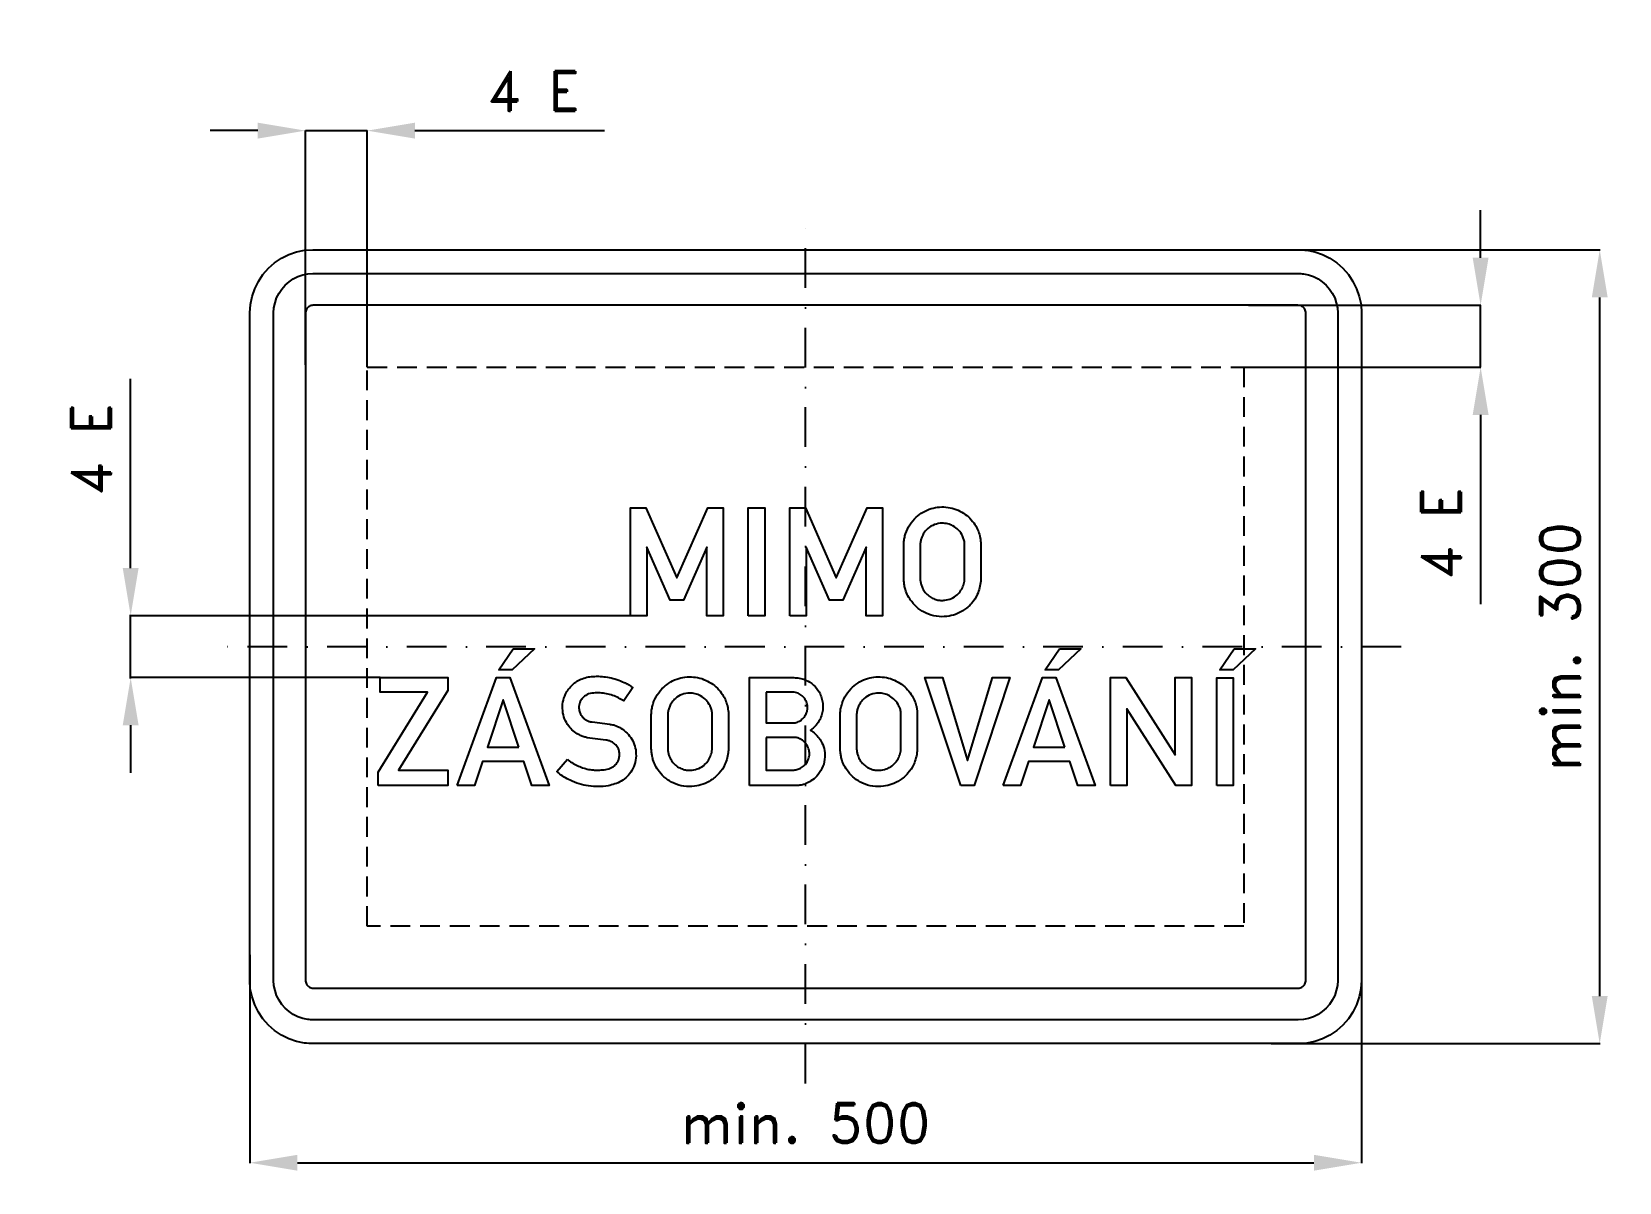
# Model space of a CAD drawing. Header units: millimetres. Extents: x -487 to 512, y -337 to 387.
import ezdxf

# ---------------------------------------------------------------- set-up
doc = ezdxf.new("R2010")
doc.units = ezdxf.units.MM
doc.header["$LTSCALE"] = 5
doc.linetypes.add('ČERCHOVANÁX2', pattern=[2, 1, -0.5, 0, -0.5])
doc.linetypes.add('ČÁRKOVANÁX2', pattern=[1.5, 1, -0.5])
doc.layers.add('Kóty', color=2, linetype='Continuous')
doc.layers.add('Značka', color=7, linetype='Continuous')
doc.styles.get("Standard").update_dxf_attribs({"font": 'romand.shx', "height": 25})
doc.dimstyles.get("Standard").update_dxf_attribs({"dimtxt": 25, "dimasz": 30, "dimexe": 0.18, "dimexo": 0.0625, "dimgap": 12.5, "dimtad": 1, "dimdec": 0, "dimzin": 0, "dimdsep": 46, "dimtxsty": 'Standard', "dimcen": 0.09, "dimadec": 0, "dimazin": 0, "dimtfac": 1, "dimtdec": 0, "dimtofl": 0, "dimtmove": 0, "dimatfit": 3, "dimfxl": 1, "dimtolj": 1, "dimtzin": 0, "dimarcsym": 0})

msp = doc.modelspace()

# ---------------------------------------------------------------- blocks, each defined once
blk = doc.blocks.new('*D0')
at = {"layer": 'Defpoints', "color": 0, "transparency": 16777216}
for p in [(279.96, 250), (500, 250), (293.06, -250)]:
    blk.add_point(p, dxfattribs=at)
at = {"layer": 'Kóty', "color": 0, "lineweight": -2, "transparency": 16777216}
for p, q in [((280.02, 250), (500.18, 250)), ((500, -220), (500, 220)), ((293.12, -250), (500.18, -250))]:
    blk.add_line(p, q, dxfattribs=at)
at = {"layer": 'Kóty', "color": 0, "transparency": 16777216}
for points in [[(495, 220), (505, 220), (500, 250)], [(495, -220), (505, -220), (500, -250)]]:
    blk.add_solid(points, dxfattribs=at)
at = {"layer": 'Kóty', "color": 0, "transparency": 16777216, "insert": (475, 0), "char_height": 25, "attachment_point": 5, "rotation": 90}
blk.add_mtext('\\A1;min. 300', dxfattribs=at)
blk = doc.blocks.new('*D1')
at = {"layer": 'Defpoints', "color": 0, "transparency": 16777216}
for p in [(-276, 325), (-315, 177.5), (-276, 176)]:
    blk.add_point(p, dxfattribs=at)
at = {"layer": 'Kóty', "color": 0, "lineweight": -2, "transparency": 16777216}
for p, q in [((-345, 325), (-375, 325)), ((-315, 177.57), (-315, 325.18)), ((-276, 176.06), (-276, 325.18)), ((-246, 325), (-126.71, 325))]:
    blk.add_line(p, q, dxfattribs=at)
at = {"layer": 'Kóty', "color": 0, "transparency": 16777216}
for points in [[(-345, 330), (-345, 320), (-315, 325)], [(-246, 330), (-246, 320), (-276, 325)]]:
    blk.add_solid(points, dxfattribs=at)
at = {"layer": 'Kóty', "color": 0, "transparency": 16777216, "insert": (-171.36, 350), "char_height": 25, "attachment_point": 5}
blk.add_mtext('\\A1;4 E', dxfattribs=at)
blk = doc.blocks.new('*D2')
at = {"layer": 'Defpoints', "color": 0, "transparency": 16777216}
for p in [(350, -181.27), (-350, -194.04), (350, -325)]:
    blk.add_point(p, dxfattribs=at)
at = {"layer": 'Kóty', "color": 0, "lineweight": -2, "transparency": 16777216}
for p, q in [((350, -181.33), (350, -325.18)), ((-350, -194.11), (-350, -325.18)), ((-320, -325), (320, -325))]:
    blk.add_line(p, q, dxfattribs=at)
at = {"layer": 'Kóty', "color": 0, "transparency": 16777216}
for points in [[(-320, -320), (-320, -330), (-350, -325)], [(320, -320), (320, -330), (350, -325)]]:
    blk.add_solid(points, dxfattribs=at)
at = {"layer": 'Kóty', "color": 0, "transparency": 16777216, "insert": (0, -300), "char_height": 25, "attachment_point": 5}
blk.add_mtext('\\A1;min. 500', dxfattribs=at)
blk = doc.blocks.new('*D3')
at = {"layer": 'Defpoints', "color": 0, "transparency": 16777216}
for p in [(278.67, 215), (276, 176), (425, 176)]:
    blk.add_point(p, dxfattribs=at)
at = {"layer": 'Kóty', "color": 0, "lineweight": -2, "transparency": 16777216}
for p, q in [((425, 245), (425, 275)), ((278.74, 215), (425.18, 215)), ((276.06, 176), (425.18, 176)), ((425, 146), (425, 26.71))]:
    blk.add_line(p, q, dxfattribs=at)
at = {"layer": 'Kóty', "color": 0, "transparency": 16777216}
for points in [[(420, 245), (430, 245), (425, 215)], [(420, 146), (430, 146), (425, 176)]]:
    blk.add_solid(points, dxfattribs=at)
at = {"layer": 'Kóty', "color": 0, "transparency": 16777216, "insert": (400, 71.36), "char_height": 25, "attachment_point": 5, "rotation": 90}
blk.add_mtext('\\A1;4 E', dxfattribs=at)
blk = doc.blocks.new('*D5')
at = {"layer": 'Defpoints', "color": 0, "transparency": 16777216}
for p in [(-425, 19.51), (-110.35, 19.51), (-267.93, -19.5)]:
    blk.add_point(p, dxfattribs=at)
at = {"layer": 'Kóty', "color": 0, "lineweight": -2, "transparency": 16777216}
for p, q in [((-425, 49.51), (-425, 168.79)), ((-110.41, 19.51), (-425.18, 19.51)), ((-268, -19.5), (-425.18, -19.5)), ((-425, -49.5), (-425, -79.5))]:
    blk.add_line(p, q, dxfattribs=at)
at = {"layer": 'Kóty', "color": 0, "transparency": 16777216}
for points in [[(-430, 49.51), (-420, 49.51), (-425, 19.51)], [(-430, -49.5), (-420, -49.5), (-425, -19.5)]]:
    blk.add_solid(points, dxfattribs=at)
at = {"layer": 'Kóty', "color": 0, "transparency": 16777216, "insert": (-450, 124.15), "char_height": 25, "attachment_point": 5, "rotation": 90}
blk.add_mtext('\\A1;4 E', dxfattribs=at)

# ---------------------------------------------------------------- dimensions: what is measured, and where the dimension line sits
at = {"layer": 'Kóty'}
for base, p1, p2, text, picture, middle in [((-276, 325), (-315, 177.504), (-276, 176), '4 E', '*D1', (-171.357, 350)), ((350, -325), (-350, -194.044), (350, -181.272), 'min. 500', '*D2', (0, -300))]:
    dim = msp.add_linear_dim(base=base, p1=p1, p2=p2, text=text, dimstyle='Standard', dxfattribs=at)
    dim.commit()
    dim.dimension.update_dxf_attribs({"geometry": picture, "text_midpoint": middle})
for base, p1, p2, text, picture, middle in [((425.001, 176), (278.673, 215), (276, 176), '4 E', '*D3', (400.001, 71.357)), ((500, 250), (293.059, -250), (279.957, 250), 'min. 300', '*D0', (475, 0)), ((-425, 19.507), (-267.934, -19.5), (-110.351, 19.507), '4 E', '*D5', (-450, 124.15))]:
    dim = msp.add_linear_dim(base=base, p1=p1, p2=p2, angle=90, text=text, dimstyle='Standard', dxfattribs=at)
    dim.commit()
    dim.dimension.update_dxf_attribs({"geometry": picture, "text_midpoint": middle})

# ---------------------------------------------------------------- linework, layer by layer
at = {"layer": 'Kóty'}
for points in [[(-315, 325), (-276, 325)], [(425.001, 176), (425.001, 215)], [(-425, -20), (-425, 20.007)]]:
    msp.add_lwpolyline(points, dxfattribs=at)
at = {"layer": 'Značka', "color": 6, "linetype": 'ČERCHOVANÁX2', "ltscale": 5}
for points in [[(0, -275), (0, 275)], [(375, 0), (-375, 0)]]:
    msp.add_lwpolyline(points, dxfattribs=at)
at = {"layer": 'Značka', "color": 5}
for points in [[(-310, -250), (-310.2, -250), (-310.3, -249.999, -0.0321908), (-315.5, -249.637), (-320.6, -248.582), (-325.5, -246.923), (-330.1, -244.589), (-334.4, -241.714), (-338.3, -238.284), (-341.7, -234.403), (-344.6, -230.091), (-346.9, -225.46), (-348.6, -220.555), (-349.7, -215.477), (-350, -210.314), (-350, -210.157), (-350, -210), (-350, 210), (-350, 210.157), (-350, 210.314), (-349.6, 215.479), (-348.6, 220.555), (-346.9, 225.464), (-344.6, 230.091), (-341.7, 234.402), (-338.3, 238.284), (-334.4, 241.717), (-330.1, 244.589), (-325.5, 246.906), (-320.6, 248.582), (-315.5, 249.654), (-310.3, 249.999), (-310.2, 250), (-310, 250), (310, 250), (310.2, 250), (310.3, 249.999, -0.0321908), (315.5, 249.637), (320.6, 248.582), (325.5, 246.923), (330.1, 244.589), (334.4, 241.714), (338.3, 238.284), (341.7, 234.403), (344.6, 230.091), (346.9, 225.46), (348.6, 220.555), (349.7, 215.477), (350, 210.314), (350, 210.157), (350, 210), (350, -210), (350, -210.157), (350, -210.314), (349.6, -215.479), (348.6, -220.555), (346.9, -225.464), (344.6, -230.091), (341.7, -234.402), (338.3, -238.284), (334.4, -241.717), (330.1, -244.589), (325.5, -246.906), (320.6, -248.582), (315.5, -249.654), (310.3, -249.999), (310.2, -250), (310, -250), (-310, -250)], [(-310, -235), (-310.1, -235), (-310.2, -234.999, -0.0321794), (-313.4, -234.773), (-316.6, -234.114), (-319.7, -233.077), (-322.6, -231.618), (-325.3, -229.821), (-327.7, -227.678), (-329.8, -225.252), (-331.6, -222.557), (-333.1, -219.663), (-334.1, -216.597), (-334.8, -213.423), (-335, -210.196), (-335, -210.098), (-335, -210), (-335, 210), (-335, 210.098), (-335, 210.196), (-334.8, 213.424), (-334.1, 216.597), (-333.1, 219.665), (-331.6, 222.557), (-329.8, 225.251), (-327.7, 227.678), (-325.3, 229.823), (-322.6, 231.618), (-319.7, 233.066), (-316.6, 234.114), (-313.4, 234.784), (-310.2, 234.999), (-310.1, 235), (-310, 235), (310, 235), (310.1, 235), (310.2, 234.999, -0.0321983), (313.4, 234.773), (316.6, 234.114), (319.7, 233.077), (322.6, 231.618), (325.3, 229.821), (327.7, 227.678), (329.8, 225.252), (331.6, 222.557), (333.1, 219.663), (334.1, 216.597), (334.8, 213.423), (335, 210.196), (335, 210.098), (335, 210), (335, -210), (335, -210.098), (335, -210.196), (334.8, -213.424), (334.1, -216.597), (333.1, -219.665), (331.6, -222.557), (329.8, -225.251), (327.7, -227.678), (325.3, -229.823), (322.6, -231.618), (319.7, -233.066), (316.6, -234.114), (313.4, -234.784), (310.2, -234.999), (310.1, -235), (310, -235), (-310, -235)], [(61.774, 64.401), (61.802, 64.965), (61.837, 65.528, -0.0306634), (62.219, 68.362, -0.0310687), (62.95, 71.138, -0.0663017), (65.564, 76.759, -0.0684794), (69.58, 81.5, -0.0618534), (73.996, 84.804, -0.0599299), (79.071, 86.948, -0.0573434), (84.314, 87.949, -0.0575839), (89.647, 87.734, -0.0569077), (94.744, 86.446, -0.0574926), (99.415, 84.043, -0.0553725), (103.369, 80.847, -0.0534592), (106.547, 76.868, -0.0430319), (108.434, 73.444, -0.0488566), (109.657, 69.756, -0.0227255), (110.045, 67.739, -0.0129411), (110.288, 65.698), (110.32, 65.361), (110.351, 65.025), (110.351, 42.252), (110.304, 41.727), (110.252, 41.203, -0.0357808), (109.518, 36.982, -0.0478468), (108.092, 32.937, -0.078789), (104.465, 27.254, -0.0730929), (99.287, 22.872, -0.0601265), (94.359, 20.354, -0.0598536), (88.988, 19.082, -0.0711115), (82.299, 19.129, -0.0741898), (75.905, 21.073, -0.0660436), (70.873, 24.136, -0.0616936), (66.767, 28.375, -0.0470817), (64.402, 32.006, -0.0538828), (62.822, 36.004, -0.0302185), (62.227, 38.657, -0.0176843), (61.887, 41.359), (61.829, 41.986), (61.774, 42.613), (61.774, 64.401)], [(72.13, 64.359), (72.13, 42.606), (72.159, 42.195), (72.193, 41.784, 0.0375951), (72.561, 39.64, 0.0416776), (73.263, 37.577, 0.0628994), (74.852, 34.77, 0.0601825), (77.088, 32.42, 0.0594366), (79.704, 30.625, 0.0643289), (82.655, 29.53, 0.0505273), (85.091, 29.165, 0.0445523), (87.571, 29.268, 0.0739032), (91.753, 30.381, 0.0850033), (95.363, 32.717, 0.0736175), (97.774, 35.503, 0.0635767), (99.351, 38.845, 0.0331968), (99.824, 40.518, 0.0426567), (100.038, 42.23), (100.046, 42.45), (100.052, 42.67), (100.052, 64.309), (100.056, 64.695), (100.052, 65.081, 0.0626186), (99.67, 67.451, 0.0483355), (98.763, 69.714, 0.0769071), (96.247, 73.373, 0.0837832), (92.742, 76.039, 0.0698639), (89.487, 77.353, 0.0666769), (85.97, 77.746, 0.0885208), (81.131, 76.896, 0.0981196), (76.967, 74.396, 0.0628405), (74.894, 72.149, 0.0513994), (73.376, 69.48, 0.0395321), (72.578, 67.342, 0.0507322), (72.179, 65.117), (72.151, 64.738), (72.13, 64.359)], [(-150.011, -70.826), (-149.371, -71.363, 0.0071394), (-148.722, -71.888, 0.0391016), (-145.604, -73.946, 0.0320901), (-142.205, -75.55, 0.0326481), (-138.556, -76.807, 0.0398954), (-134.796, -77.52, 0.0244801), (-132.26, -77.7, 0.0143241), (-129.689, -77.682, 0.0353149), (-125.841, -77.355, 0.0841503), (-122.251, -76.16, 0.0552019), (-120.584, -75.093, 0.056031), (-119.184, -73.68, 0.057322), (-118.105, -71.995, 0.05693), (-117.435, -70.11, 0.0628276), (-117.164, -67.939, 0.0644235), (-117.449, -65.761, 0.0858501), (-118.623, -63.029, 0.089185), (-120.65, -60.86, 0.071825), (-122.786, -59.606, 0.0592905), (-125.163, -58.947), (-125.453, -58.899), (-125.743, -58.855), (-137.594, -57.339), (-138.072, -57.199), (-138.55, -57.056, -0.0177763), (-140.838, -56.285, -0.0323006), (-143.034, -55.292, -0.0621789), (-146.375, -53.008, -0.055277), (-149.125, -49.98, -0.0688274), (-151.747, -45.376, -0.0728969), (-152.979, -40.254, -0.0746657), (-152.831, -34.987, -0.0722558), (-151.151, -29.934, -0.0946087), (-146.843, -23.985, -0.103598), (-140.696, -20.166, -0.0552101), (-136.804, -19.068, -0.0350999), (-132.763, -18.685, -0.0294097), (-128.214, -18.776, -0.0306392), (-123.725, -19.408, -0.0329392), (-118.861, -20.682, -0.0299131), (-114.183, -22.56, -0.0195836), (-111.818, -23.747, -0.028925), (-109.586, -25.152), (-109.149, -25.468), (-108.715, -25.79), (-114.552, -34.155), (-115.309, -33.687, 0.0051413), (-116.075, -33.227, 0.0318257), (-119.673, -31.418, 0.0354818), (-123.462, -30.111, 0.0379074), (-127.327, -29.31, 0.0356172), (-131.353, -29.084, 0.0569553), (-135.624, -29.502, 0.118694), (-139.343, -31.258, 0.0895719), (-141.238, -33.317, 0.0771466), (-142.389, -35.919, 0.0509592), (-142.723, -37.677, 0.0550141), (-142.68, -39.447, 0.0765681), (-141.976, -41.938, 0.0702006), (-140.576, -44.143, 0.0532008), (-139.232, -45.501, 0.0574175), (-137.636, -46.523, 0.0305915), (-136.774, -46.902, 0.0329658), (-135.872, -47.167, 0.0196256), (-135.171, -47.299, 0.0064938), (-134.463, -47.394), (-123.243, -48.868), (-122.856, -48.914), (-122.471, -48.967, -0.0576844), (-119.317, -49.832, -0.0453563), (-116.372, -51.34, -0.0621072), (-112.443, -54.382, -0.0684581), (-109.445, -58.31, -0.0673537), (-107.536, -62.681, -0.0645418), (-106.824, -67.419, -0.0735371), (-107.38, -72.912, -0.0756885), (-109.515, -78.001, -0.0656808), (-112.371, -81.761, -0.0666816), (-116.082, -84.631, -0.056082), (-120.07, -86.465, -0.0382937), (-124.362, -87.528, -0.0422021), (-130.502, -88.137, -0.0424768), (-136.63, -87.705, -0.0406818), (-142.618, -86.371, -0.0369111), (-148.346, -84.121, -0.028956), (-152.087, -82.138, -0.0389405), (-155.508, -79.68, -0.0061093), (-156.103, -79.175), (-156.69, -78.66), (-150.011, -70.826)], [(-97.183, -42.599), (-97.155, -42.035), (-97.12, -41.472, -0.0306748), (-96.738, -38.638, -0.0310639), (-96.008, -35.863, -0.0662957), (-93.393, -30.241, -0.0684811), (-89.378, -25.5, -0.0618555), (-84.961, -22.196, -0.0599325), (-79.886, -20.053, -0.0573462), (-74.643, -19.051, -0.057581), (-69.31, -19.266, -0.0569133), (-64.213, -20.554, -0.0575004), (-59.543, -22.957, -0.0553794), (-55.588, -26.153, -0.0534526), (-52.41, -30.132, -0.0430252), (-50.523, -33.556, -0.048849), (-49.3, -37.244, -0.0226964), (-48.913, -39.261, -0.0129549), (-48.67, -41.303), (-48.637, -41.639), (-48.606, -41.975), (-48.606, -64.748), (-48.653, -65.273), (-48.705, -65.797, -0.0357688), (-49.439, -70.018, -0.04784), (-50.865, -74.063, -0.0787901), (-54.492, -79.746, -0.0731022), (-59.67, -84.128, -0.0601168), (-64.598, -86.646, -0.0598492), (-69.969, -87.918, -0.0711115), (-76.658, -87.871, -0.0741828), (-83.052, -85.928, -0.066038), (-88.084, -82.864, -0.0616978), (-92.19, -78.625, -0.0470854), (-94.555, -74.994, -0.0538685), (-96.135, -70.996, -0.0302185), (-96.73, -68.343, -0.0176835), (-97.07, -65.641), (-97.128, -65.014), (-97.183, -64.387), (-97.183, -42.599)], [(-35.289, -87.5), (-35.289, -19.5), (-7.353, -19.5), (-6.655, -19.522, -0.0070104), (-5.957, -19.557, -0.053519), (-2.117, -20.221, -0.0588633), (1.502, -21.731, -0.0841011), (5.965, -25.129, -0.0839884), (9.074, -29.785, -0.0528847), (10.279, -33.059, -0.0480705), (10.802, -36.5, -0.047683), (10.722, -40.006, -0.051695), (9.952, -43.428, -0.057806), (8.36, -46.972, -0.0569288), (6.014, -50.057, -0.0189907), (5.128, -50.954, -0.0191924), (4.179, -51.779), (3.666, -52.18), (3.145, -52.572), (3.844, -53.072), (4.533, -53.585, -0.0455376), (7.35, -56.18, -0.0539773), (9.605, -59.287, -0.0774312), (11.621, -64.161, -0.0763325), (12.084, -69.445, -0.0849324), (10.879, -75.339, -0.0827161), (7.82, -80.516, -0.0672855), (4.355, -83.888, -0.0675502), (0.135, -86.211, -0.0454703), (-2.842, -87.139, -0.0487669), (-5.922, -87.493, -0.0070986), (-6.495, -87.502), (-7.069, -87.5), (-35.289, -87.5)], [(21.725, -42.599), (21.753, -42.035), (21.788, -41.472, -0.0306854), (22.17, -38.638, -0.0310741), (22.9, -35.863, -0.0663003), (25.515, -30.241, -0.0684771), (29.53, -25.5, -0.0618621), (33.947, -22.196, -0.0599325), (39.022, -20.053, -0.0573462), (44.265, -19.051, -0.057581), (49.598, -19.266, -0.0569133), (54.695, -20.554, -0.0575004), (59.365, -22.957, -0.0553794), (63.32, -26.153, -0.0534575), (66.498, -30.132, -0.0430319), (68.384, -33.556, -0.0488566), (69.608, -37.244, -0.0227255), (69.995, -39.261, -0.0129402), (70.238, -41.303), (70.271, -41.639), (70.302, -41.975), (70.302, -64.748), (70.254, -65.273), (70.203, -65.797, -0.0357828), (69.469, -70.018, -0.0478468), (68.043, -74.063, -0.0787901), (64.416, -79.746, -0.0730964), (59.238, -84.128, -0.060119), (54.31, -86.646, -0.0598483), (48.939, -87.918, -0.0711115), (42.25, -87.871, -0.0741855), (35.856, -85.928, -0.0660434), (30.824, -82.864, -0.0616939), (26.718, -78.625, -0.0470796), (24.353, -74.994, -0.0538817), (22.773, -70.996, -0.0302185), (22.178, -68.343, -0.0176835), (21.838, -65.641), (21.78, -65.014), (21.725, -64.387), (21.725, -42.599)], [(-86.827, -42.641), (-86.827, -64.394), (-86.798, -64.805), (-86.764, -65.216, 0.0375904), (-86.396, -67.36, 0.0416842), (-85.694, -69.423, 0.0628947), (-84.105, -72.23, 0.0601798), (-81.869, -74.58, 0.059414), (-79.253, -76.375, 0.0643289), (-76.302, -77.47, 0.0505225), (-73.866, -77.835, 0.0445718), (-71.386, -77.732, 0.0739133), (-67.204, -76.619, 0.0850065), (-63.594, -74.283, 0.0736354), (-61.184, -71.497, 0.0635782), (-59.606, -68.155, 0.0331968), (-59.133, -66.482, 0.0426434), (-58.919, -64.77), (-58.911, -64.55), (-58.905, -64.33), (-58.905, -42.691), (-58.901, -42.305), (-58.905, -41.919, 0.0626056), (-59.288, -39.549, 0.0483169), (-60.194, -37.286, 0.0769054), (-62.71, -33.627, 0.0837727), (-66.215, -30.961, 0.0698639), (-69.47, -29.647, 0.0666745), (-72.987, -29.254, 0.0885194), (-77.826, -30.104, 0.0981209), (-81.99, -32.604, 0.0628472), (-84.063, -34.851, 0.051387), (-85.581, -37.52, 0.0395198), (-86.379, -39.658, 0.0507493), (-86.778, -41.883), (-86.806, -42.262), (-86.827, -42.641)], [(-24.94, -28.637), (-24.94, -48.039), (-8.635, -48.039, 0.0053141), (-8, -48.035, 0.0160294), (-7.367, -48.003, 0.0916383), (-4.462, -47.185, 0.0807432), (-1.948, -45.411, 0.0813074), (-0.014, -43.012, 0.0860902), (1.02, -40.141, 0.0874603), (1.119, -37.004, 0.0858382), (0.156, -34.007, 0.0819414), (-1.589, -31.534, 0.0786347), (-4.016, -29.735, 0.0467146), (-5.534, -29.058, 0.0540262), (-7.14, -28.701), (-7.483, -28.665), (-7.827, -28.637), (-24.94, -28.637)], [(32.08, -42.641), (32.08, -64.394), (32.109, -64.805), (32.144, -65.216, 0.0375904), (32.512, -67.36, 0.0416711), (33.214, -69.423, 0.0628947), (34.803, -72.23, 0.0601726), (37.039, -74.58, 0.0594199), (39.655, -76.375, 0.064325), (42.606, -77.47, 0.0505212), (45.042, -77.835, 0.0445707), (47.522, -77.732, 0.0739133), (51.704, -76.619, 0.0850065), (55.314, -74.283, 0.0736229), (57.724, -71.497, 0.0635782), (59.302, -68.155, 0.0331968), (59.775, -66.482, 0.0426611), (59.989, -64.77), (59.997, -64.55), (60.003, -64.33), (60.003, -42.691), (60.007, -42.305), (60.003, -41.919, 0.062618), (59.62, -39.549, 0.0483169), (58.714, -37.286, 0.0769054), (56.198, -33.627, 0.0837727), (52.693, -30.961, 0.0698677), (49.438, -29.647, 0.0666726), (45.921, -29.254, 0.0885178), (41.082, -30.104, 0.0981247), (36.918, -32.604, 0.0628472), (34.845, -34.851, 0.0514043), (33.327, -37.52, 0.0395321), (32.529, -39.658, 0.0507361), (32.13, -41.883), (32.102, -42.262), (32.08, -42.641)], [(-24.919, -57.12), (-24.919, -77.704), (-8.571, -77.704, 0.0036152), (-7.954, -77.695, 0.01086), (-7.338, -77.668, 0.0587304), (-4.9, -77.214, 0.0631196), (-2.628, -76.181, 0.0840679), (-0.105, -74.104, 0.0857241), (1.594, -71.307, 0.082245), (2.355, -68.291, 0.0809766), (2.118, -65.195, 0.0888418), (0.801, -61.963, 0.0842571), (-1.544, -59.344, 0.0656007), (-3.67, -57.952, 0.0803981), (-6.056, -57.24, 0.0183531), (-6.734, -57.163, 0.0061135), (-7.416, -57.12), (-24.919, -57.12)]]:
    msp.add_lwpolyline(points, format="xyb", dxfattribs=at)
for points in [[(-310, -215), (310, -215), (310, -215), (310, -215), (310.7, -214.955), (311.3, -214.823), (311.9, -214.615), (312.5, -214.324), (313.1, -213.964), (313.5, -213.536), (314, -213.05), (314.3, -212.511), (314.6, -211.933), (314.8, -211.319), (315, -210.685), (315, -210.039), (315, -210.02), (315, -210), (315, 210), (315, 210.02), (315, 210.039), (315, 210.685), (314.8, 211.319), (314.6, 211.933), (314.3, 212.511), (314, 213.05), (313.5, 213.536), (313.1, 213.965), (312.5, 214.324), (311.9, 214.613), (311.3, 214.823), (310.7, 214.957), (310, 215), (310, 215), (310, 215), (-310, 215), (-310, 215), (-310, 215), (-310.7, 214.955), (-311.3, 214.823), (-311.9, 214.615), (-312.5, 214.324), (-313.1, 213.964), (-313.5, 213.536), (-314, 213.05), (-314.3, 212.511), (-314.6, 211.933), (-314.8, 211.319), (-315, 210.685), (-315, 210.039), (-315, 210.02), (-315, 210), (-315, -210), (-315, -210.02), (-315, -210.039), (-315, -210.685), (-314.8, -211.319), (-314.6, -211.933), (-314.3, -212.511), (-314, -213.05), (-313.5, -213.536), (-313.1, -213.965), (-312.5, -214.324), (-311.9, -214.613), (-311.3, -214.823), (-310.7, -214.957), (-310, -215), (-310, -215), (-310, -215)], [(-110.351, 19.507), (-110.351, 87.493), (-100.612, 87.493), (-81.154, 43.314), (-61.653, 87.493), (-51.97, 87.493), (-51.97, 19.507), (-62.319, 19.507), (-62.319, 62.63), (-76.925, 29.282), (-85.404, 29.282), (-99.995, 62.63), (-99.995, 19.507), (-110.351, 19.507)], [(-36.104, 19.5), (-36.104, 87.493), (-25.798, 87.493), (-25.798, 19.5), (-36.104, 19.5)], [(-9.931, 19.507), (-9.931, 87.493), (-0.191, 87.493), (19.267, 43.314), (38.767, 87.493), (48.45, 87.493), (48.45, 19.507), (38.101, 19.507), (38.101, 62.63), (23.495, 29.282), (15.017, 29.282), (0.425, 62.63), (0.425, 19.507), (-9.931, 19.507)], [(-184.125, -1.286), (-170.768, -1.286), (-184.733, -14.642), (-193.232, -14.642), (-184.125, -1.286)], [(159.875, -1.286), (173.232, -1.286), (159.267, -14.642), (150.768, -14.642), (159.875, -1.286)], [(269.875, -1.286), (283.232, -1.286), (269.267, -14.642), (260.768, -14.642), (269.875, -1.286)], [(-269.16, -87.5), (-269.16, -78.95), (-238.191, -28.701), (-267.934, -28.701), (-267.934, -19.5), (-225.349, -19.5), (-225.349, -27.497), (-256.36, -77.739), (-225.349, -77.739), (-225.349, -87.5), (-269.16, -87.5)], [(-219.399, -87.5), (-194.756, -19.493), (-186.164, -19.493), (-161.507, -87.5), (-172.43, -87.5), (-177.508, -72.306), (-203.525, -72.306), (-208.519, -87.5), (-219.399, -87.5)], [(97.63, -87.493), (75.119, -19.5), (86.162, -19.5), (101.908, -71.747), (117.697, -19.5), (128.64, -19.5), (106.172, -87.493), (97.63, -87.493)], [(124.39, -87.5), (149.033, -19.493), (157.625, -19.493), (182.283, -87.5), (171.36, -87.5), (166.281, -72.306), (140.264, -72.306), (135.27, -87.5), (124.39, -87.5)], [(191.923, -87.5), (191.923, -19.5), (201.684, -19.5), (232.574, -68.035), (232.574, -19.5), (242.987, -19.5), (242.916, -87.5), (233.155, -87.5), (202.201, -39.029), (202.201, -87.5), (191.923, -87.5)], [(258.853, -87.5), (258.853, -19.507), (269.16, -19.507), (269.16, -87.5), (258.853, -87.5)], [(-180.497, -63.275), (-190.471, -33.398), (-200.423, -63.275), (-180.497, -63.275)], [(163.292, -63.275), (153.319, -33.398), (143.367, -63.275), (163.292, -63.275)]]:
    msp.add_lwpolyline(points, dxfattribs=at)
at = {"layer": 'Značka', "color": 6, "linetype": 'ČÁRKOVANÁX2', "ltscale": 2.5}
msp.add_lwpolyline([(276, -176), (-276, -176), (-276, 176), (276, 176), (276, -176)], dxfattribs=at)

msp.set_redraw_order([(e.dxf.handle, doc.entitydb.next_handle()) for e in msp.query("TEXT MTEXT ATTDEF DIMENSION ARC_DIMENSION")])  # texts and dimensions are drawn at this point

doc.saveas('drawing.dxf')
